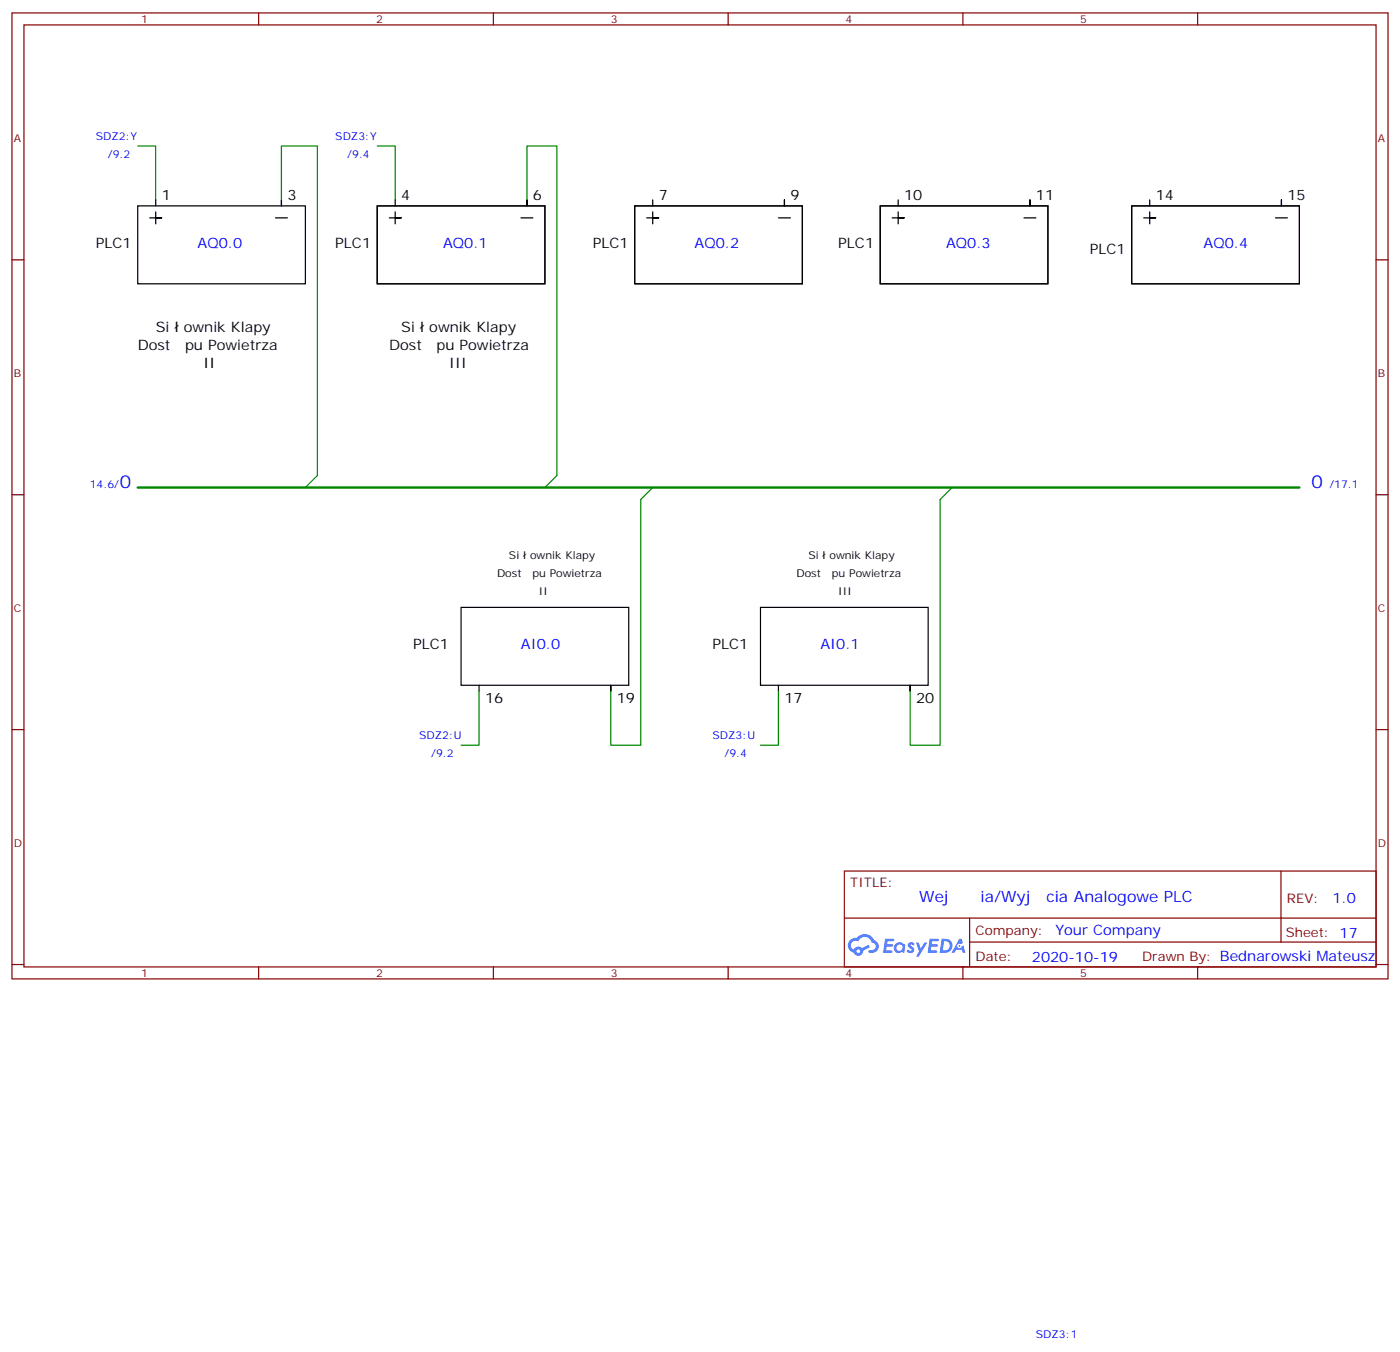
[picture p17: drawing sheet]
<svg xmlns="http://www.w3.org/2000/svg" width="412mm" height="398mm" viewBox="0 0 412 398" stroke-linecap="round" stroke-linejoin="round" font-family="sans-serif">
<defs><g id="words">
<g font-size="5.3" fill="#00f">
<text x="35.3" y="143.5">0</text>
<text x="386.3" y="143.5">0</text>
</g>
<g font-size="4.6" fill="#00f">
<text x="270.8" y="265.4">Wejᖱ܀ia/Wyj</text>
<text x="308.3" y="265.4">cia Analogowe PLC</text>
</g>
<g font-size="4.2">
<text x="47.6" y="58.8">1</text>
<text x="84.7" y="58.8">3</text>
<text x="118.2" y="58.8">4</text>
<text x="157" y="58.8">6</text>
<text x="194" y="58.8">7</text>
<text x="232.8" y="58.8">9</text>
<text x="266.3" y="58.8">10</text>
<text x="305.2" y="58.8">11</text>
<text x="340.4" y="58.8">14</text>
<text x="379.2" y="58.8">15</text>
<text x="28.2" y="73">PLC1</text>
<text x="98.8" y="73">PLC1</text>
<text x="174.6" y="73">PLC1</text>
<text x="246.9" y="73">PLC1</text>
<text x="321" y="74.7">PLC1</text>
<text x="45.9" y="97.6">Si</text>
<text x="54.1" y="97.6">ownik Klapy</text>
<text x="118.2" y="97.6">Si</text>
<text x="126.5" y="97.6">ownik Klapy</text>
<text x="40.6" y="102.9">Dost</text>
<text x="54.5" y="102.9">pu Powietrza</text>
<text x="114.7" y="102.9">Dost</text>
<text x="128.6" y="102.9">pu Powietrza</text>
<text x="60" y="108.2">II</text>
<text x="132.3" y="108.2">III</text>
<text x="121.7" y="191.1">PLC1</text>
<text x="209.9" y="191.1">PLC1</text>
<text x="142.9" y="207">16</text>
<text x="181.7" y="207">19</text>
<text x="231.1" y="207">17</text>
<text x="269.9" y="207">20</text>
</g>
<g font-size="4.2" fill="#00f">
<text x="58.2" y="73">AQ0.0</text>
<text x="130.5" y="73">AQ0.1</text>
<text x="204.6" y="73">AQ0.2</text>
<text x="278.7" y="73">AQ0.3</text>
<text x="354.5" y="73">AQ0.4</text>
<text x="153.5" y="191.1">AI0.0</text>
<text x="241.7" y="191.1">AI0.1</text>
<text x="392.5" y="265.7">1.0</text>
<text x="310.9" y="275.2">Your Company</text>
<text x="304" y="283">2020-10-19</text>
</g>
<g font-size="3.9" fill="#800">
<text x="250.5" y="261">TITLE:</text>
<text x="379.1" y="265.7">REV:</text>
<text x="287.4" y="275.2">Company:</text>
<text x="378.7" y="275.8">Sheet: 17</text>
<text x="287.4" y="282.9">Date:</text>
<text x="336.4" y="282.9">Drawn By: Bednarowski Mateusz</text>
</g>
<g font-size="3.2" fill="#800">
<text x="41.6" y="6.8">1</text>
<text x="110.8" y="6.8">2</text>
<text x="179.9" y="6.8">3</text>
<text x="249.1" y="6.8">4</text>
<text x="318.2" y="6.8">5</text>
<text x="4.1" y="41.9">A</text>
<text x="405.9" y="41.9">A</text>
<text x="4.1" y="111.1">B</text>
<text x="405.9" y="111.1">B</text>
<text x="4.1" y="180.2">C</text>
<text x="405.9" y="180.2">C</text>
<text x="4.1" y="249.3">D</text>
<text x="405.9" y="249.3">D</text>
<text x="41.6" y="287.6">1</text>
<text x="110.8" y="287.6">2</text>
<text x="179.9" y="287.6">3</text>
<text x="249.1" y="287.6">4</text>
<text x="318.2" y="287.6">5</text>
</g>
<g font-size="3.2" fill="#00f">
<text x="28.2" y="41.2">SDZ2:Y</text>
<text x="98.8" y="41.2">SDZ3:Y</text>
<text x="31.7" y="46.5">/9.2</text>
<text x="102.3" y="46.5">/9.4</text>
<text x="26.5" y="143.5">14.6/</text>
<text x="391.6" y="143.5">/17.1</text>
<text x="123.5" y="217.6">SDZ2:U</text>
<text x="209.9" y="217.6">SDZ3:U</text>
<text x="127" y="222.9">/9.2</text>
<text x="213.4" y="222.9">/9.4</text>
<text x="305.2" y="394">SDZ3:1</text>
</g>
<g font-size="3.2">
<text x="149.9" y="164.7">Si</text>
<text x="156.1" y="164.7">ownik Klapy</text>
<text x="238.1" y="164.7">Si</text>
<text x="244.3" y="164.7">ownik Klapy</text>
<text x="146.4" y="170">Dost</text>
<text x="156.8" y="170">pu Powietrza</text>
<text x="234.6" y="170">Dost</text>
<text x="245" y="170">pu Powietrza</text>
<text x="158.7" y="175.3">II</text>
<text x="246.9" y="175.3">III</text>
</g>
</g></defs>
<g fill="none" stroke="#870000" stroke-width=".35">
<path d="M3.5 3.8h405.4v284.3h-405.4zM7.1 7.3h398.2v277.3h-398.2zM76.2 3.8v3.5M145.3 3.8v3.5M214.5 3.8v3.5M283.6 3.8v3.5M352.8 3.8v3.5M3.5 76.5h3.6M405.3 76.5h3.6M3.5 145.6h3.6M405.3 145.6h3.6M3.5 214.8h3.6"/>
<path d="M405.3 214.8h3.6M248.7 256.4h156.6v28.2h-156.6zM377.3 256.4v20.9M248.7 270.2h156.5M285.6 277.3h119.6M285.6 270.2v14.2M3.5 283.9h3.6M76.2 284.6v3.5M145.3 284.6v3.5M214.5 284.6v3.5M283.6 284.6v3.5M352.8 284.6v3.5"/>
<path d="M405.3 283.9h3.6"/>
</g>
<g fill="#5487ff">
<path d="M267.7 277.6a1.22 1.22 0 0 1 1.7 .2l-.4 .6a.47 .47 0 0 0-.3-.4 .47 .47 0 0 0-.5 .2l.1 .2a1.14 1.14 0 0 1 .8 1.8 1.14 1.14 0 0 1-1.9 0l-.2-.2 .5-.6 .7 .5a.29 .29 0 0 0 .3-.3 .29 .29 0 0 0-.2-.3 1.04 1.04 0 0 1-.6-1.7z"/>
<path d="M260.7 276.3h2.4l.3 .2-.2 .5-1.8 .1-.1 .8h1.5l.3 .4-.3 .4h-1.6l-.2 1.1h1.7l.2 .3-.2 .3-2.6 .1z"/>
<path d="M273.8 276.3h2.4l.3 .2-.1 .5-1.8 .1-.2 .8h1.6l.3 .4-.4 .4h-1.6l-.1 1.1h1.7l.2 .3-.2 .3-2.6 .1z"/>
<path d="M282.6 276.3h.7l.3 1.3-.6 .3a.69 .69 0 0 0-1 .3 .69 .69 0 0 0 .4 .9 .69 .69 0 0 0 .9-.6l.5-.2 .6 2.2h-.8l-.2-.9h-1.8l-.5 .9h-.8z"/>
<path d="M269.8 277.4h.8l.6 1.8 1.1-1.8h.9l-2.6 4.2h-.8l.9-1.5z"/>
<path d="M277.4 276.3l-.6 4.2h1.3a2.11 2.11 0 0 0 2.5-2.1 2.11 2.11 0 0 0-2.5-2.1zM278.1 277.1a1.39 1.39 0 0 1 1.7 1.4 1.39 1.39 0 0 1-1.8 1.3h-.3z"/>
<path d="M263.7 277.9a1.54 1.54 0 0 0-.1 2.2 1.54 1.54 0 0 0 2.2 .1l.6 .3 .3-2.3-.2-.3h-.4a1.49 1.49 0 0 0-2.4 0zM264 278.9a.94 .94 0 0 1 1.8 0 .94 .94 0 0 1-1.8 0z"/>
<path d="M250.4 276.7a2.18 2.18 0 0 0 1.1 3.7 1.44 1.44 0 0 0 1.6 .9 1.44 1.44 0 0 0 1.2-1.4l2-1.1-.5-.7-1.9 1a1.47 1.47 0 0 0-2.4 .4 1.39 1.39 0 0 1-.7-1.9 1.39 1.39 0 0 1 2-.5 2.12 2.12 0 0 1 2.2-1.3 2.12 2.12 0 0 1 1.9 1.7 1.14 1.14 0 0 1 1.1 1.4 1.14 1.14 0 0 1-1.7 .7 .43 .43 0 0 0-.5 .4 .43 .43 0 0 0 .4 .5 1.98 1.98 0 0 0 2.5-1.2 1.98 1.98 0 0 0-1.2-2.6 3.1 3.1 0 0 0-5.3-.6l-.9 .1zM252.3 280a.55 .55 0 0 1 1.1 0 .55 .55 0 0 1-1.1 0z"/>
<circle cx="282.6" cy="278.4" r=".26"/>
</g>
<g fill="none" stroke="#000" stroke-width=".35">
<path d="M45.9 58.8v1.8M116.4 58.8v1.8M192.3 58.8v1.8M264.6 58.8v1.8M338.7 58.8v1.8M40.6 60.6h49.4v22.9h-49.4zM44.1 64.1h3.5h-1.7M45.9 62.4v3.5M81.1 64.1h3.6M82.9 60.6v-1.8v1.8M111.1 60.6h49.4v22.9h-49.4zM114.7 64.1h3.5h-1.8"/>
<path d="M116.4 62.4v3.5M153.5 64.1h3.5M155.2 60.6v-1.8v1.8M187 60.6h49.4v22.9h-49.4zM190.5 64.1h3.5h-1.7M192.3 62.4v3.5M229.3 64.1h3.5M231.1 60.6v-1.8v1.8M259.3 60.6h49.4v22.9h-49.4zM262.8 64.1h3.5h-1.7M264.6 62.4v3.5M301.6 64.1h3.6"/>
<path d="M303.4 60.6v-1.8v1.8M333.4 60.6h49.4v22.9h-49.4zM336.9 64.1h3.5h-1.7M338.7 62.4v3.5M375.7 64.1h3.5M377.5 60.6v-1.8v1.8M135.8 178.8h49.4v22.9h-49.4zM224 178.8h49.4v22.9h-49.4zM141.1 201.7v1.8M179.9 203.5v-1.8v1.8M229.3 201.7v1.8M268.1 203.5v-1.8v1.8"/>
</g>
<path d="M40.6 43h5.3v15.8M82.9 58.8v-15.8h10.6v97l-3.5 3.5M111.1 43h5.3v15.8M155.2 58.8v-15.8h8.8v97l-3.5 3.5M192.3 143.5l-3.6 3.5v72.4h-8.8v-15.9M280.5 143.5l-3.6 3.5v72.4h-8.8v-15.9M141.1 203.5v15.9h-5.3M229.3 203.5v15.9h-5.3" fill="none" stroke="#008700" stroke-width=".35"/>
<path d="M40.6 143.5h342.2" fill="none" stroke="#008700" stroke-width=".71"/>
<use href="#words"/>
</svg>
